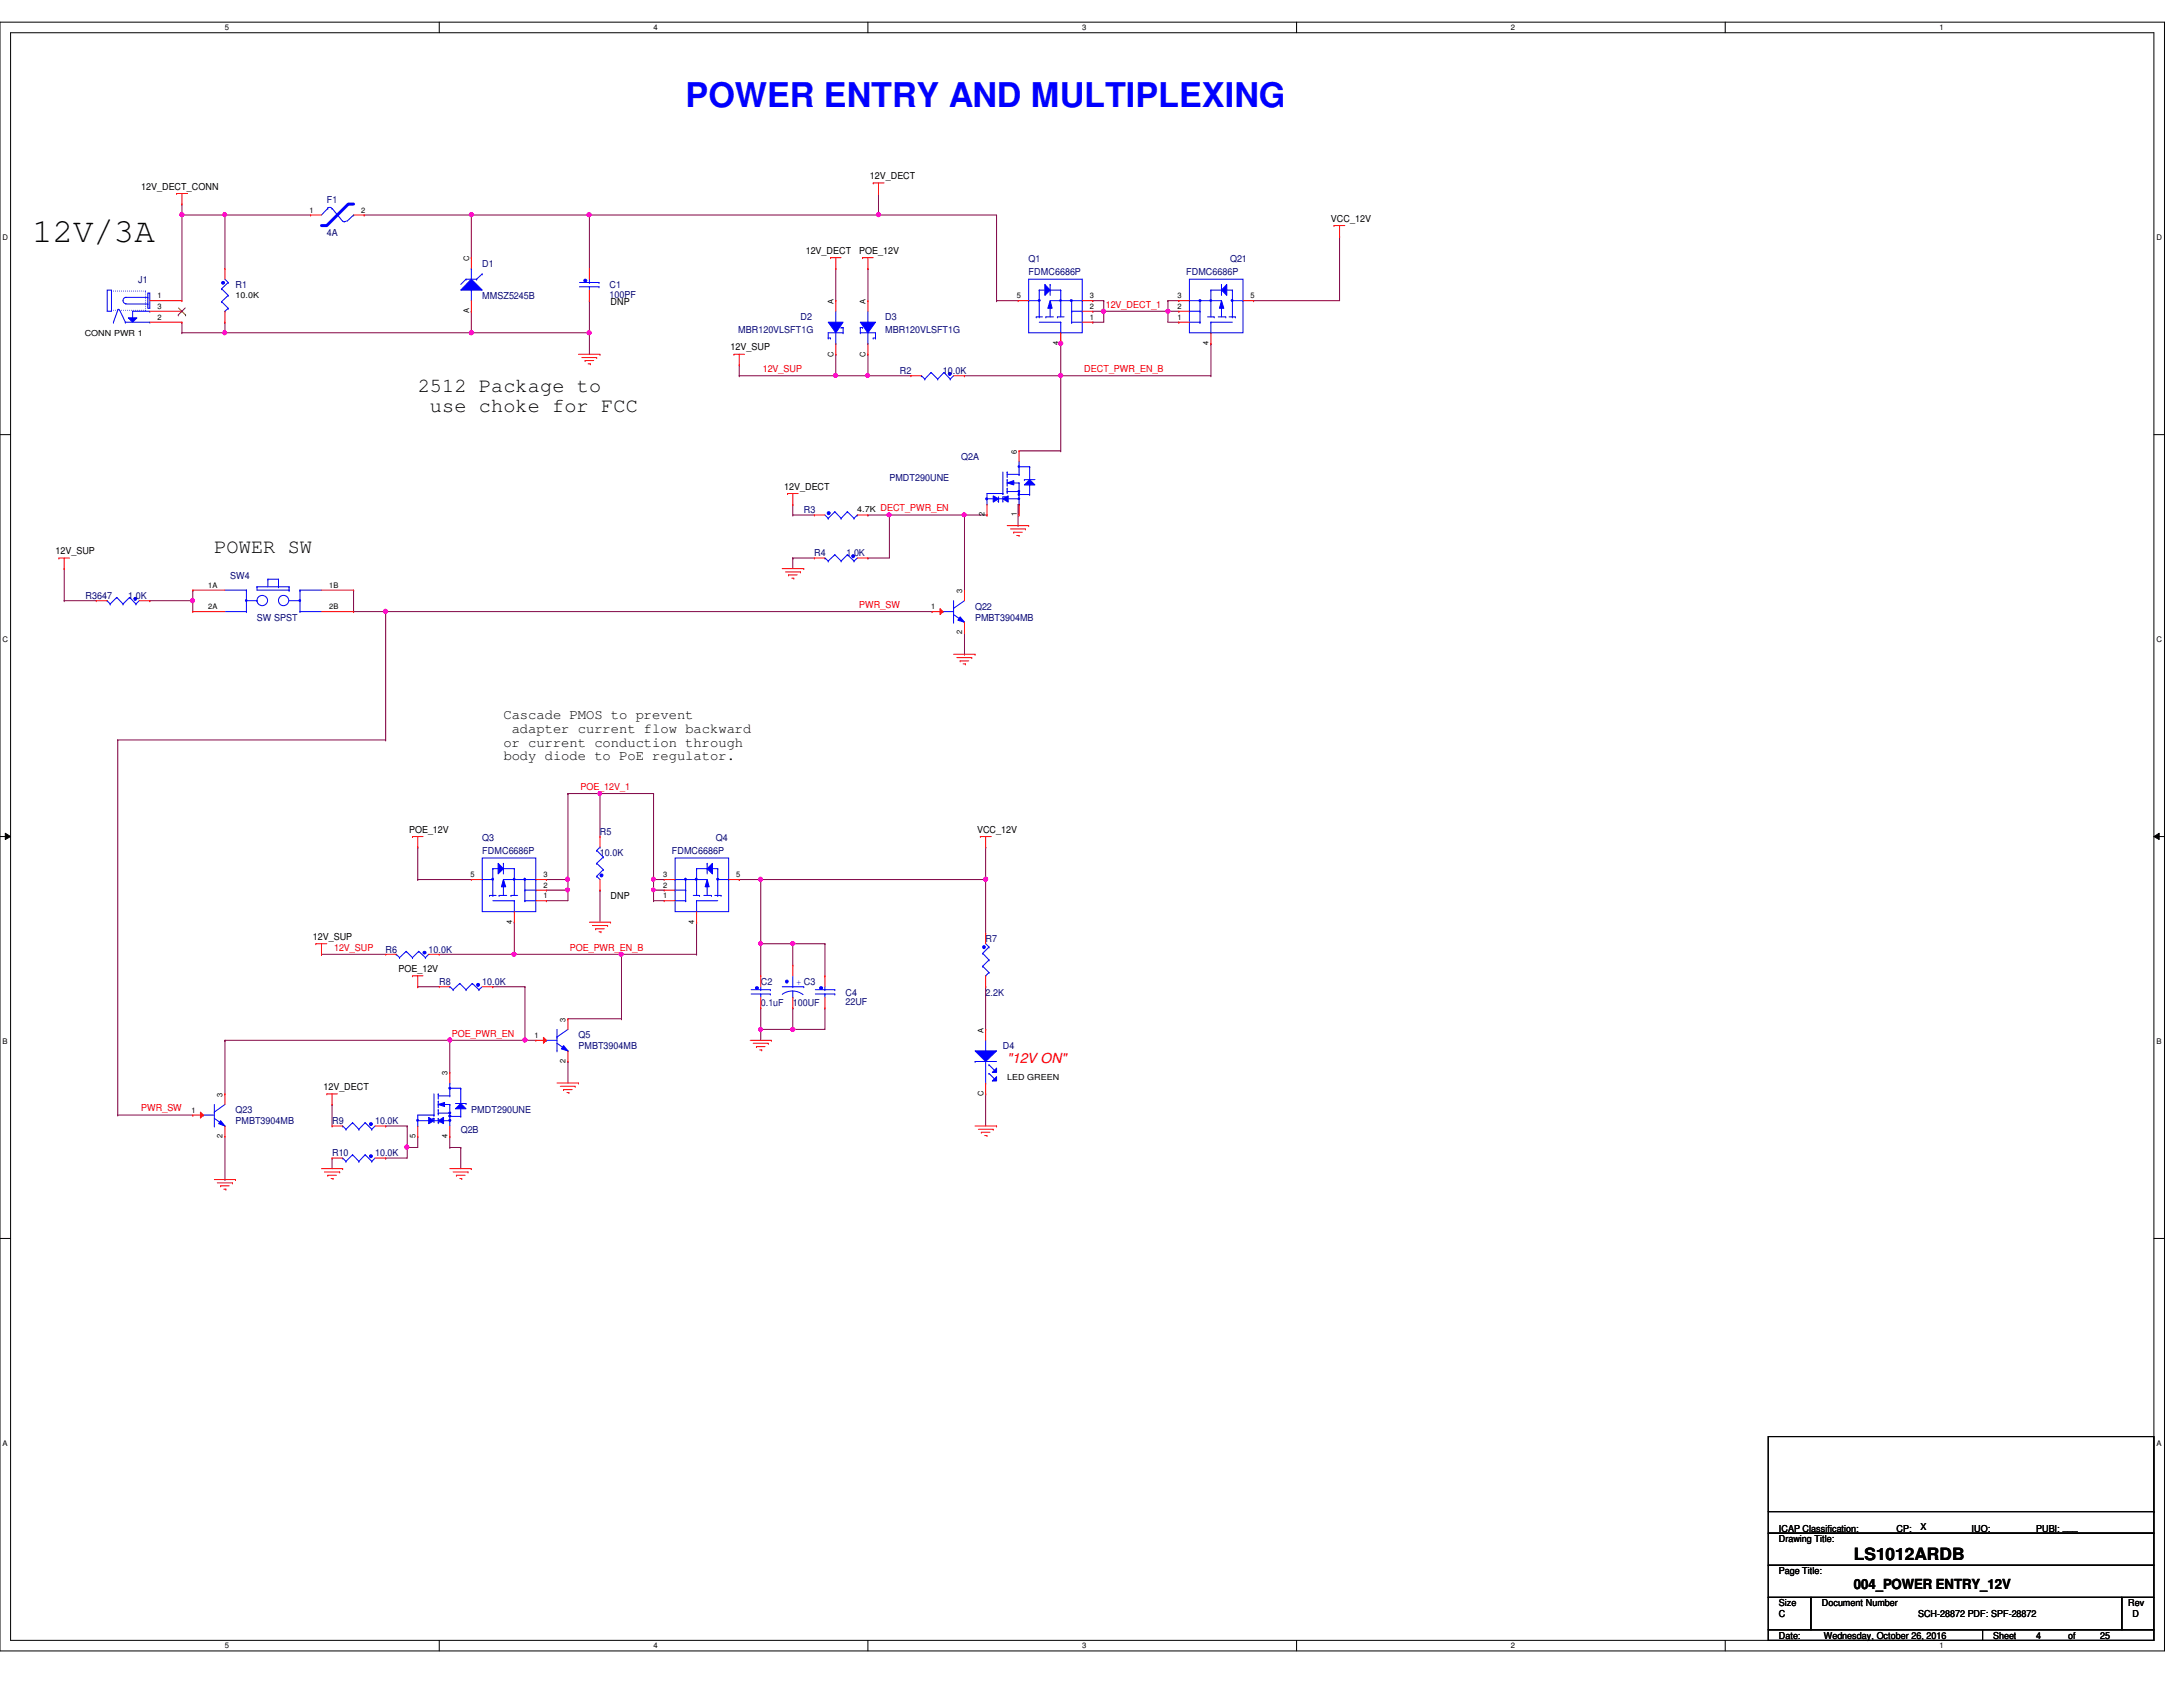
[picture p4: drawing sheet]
<svg xmlns="http://www.w3.org/2000/svg" width="279mm" height="216mm" viewBox="0 0 279 216" stroke-linecap="round" stroke-linejoin="round" font-family="sans-serif">
<defs><g id="words">
<text font-size="4.4" fill="#00f" x="87.8" y="13.7">POWER ENTRY AND MULTIPLEXING</text>
<text font-size="4.4" x="4.1" y="31">12V/3A</text>
<g font-size="2.6">
<text x="53.5" y="50.2">2512 Package to</text>
<text x="55" y="52.7">use choke for FCC</text>
<text x="27.4" y="70.7">POWER SW</text>
</g>
<text font-size="2.2" x="237.3" y="199.6">LS1012ARDB</text>
<g font-size="1.8">
<text x="64.4" y="92">Cascade PMOS to prevent</text>
<text x="64.4" y="95.5">or current conduction through</text>
<text x="65.5" y="93.8">adapter current flow backward</text>
<text x="64.4" y="97.3">body diode to PoE regulator.</text>
<text x="237.3" y="203.4">004_POWER ENTRY_12V</text>
</g>
<text font-size="1.8" fill="#f00" x="128.9" y="136.1">&quot;12V ON&quot;</text>
<g font-size="1.2">
<text x="111.3" y="22.9">12V_DECT</text>
<text x="18.1" y="24.3">12V_DECT_CONN</text>
<text x="170.3" y="28.4">VCC_12V</text>
<text x="103.1" y="32.5">12V_DECT</text>
<text x="110" y="32.5">POE_12V</text>
<text x="78.1" y="39.1">DNP</text>
<text x="93.5" y="44.8">12V_SUP</text>
<text x="100.4" y="62.7">12V_DECT</text>
<text x="7.1" y="70.9">12V_SUP</text>
<text x="52.4" y="106.6">POE_12V</text>
<text x="125.1" y="106.6">VCC_12V</text>
<text x="78.1" y="115.1">DNP</text>
<text x="40" y="120.3">12V_SUP</text>
<text x="51" y="124.4">POE_12V</text>
<text x="41.4" y="139.5">12V_DECT</text>
<text x="227.7" y="197.4">Drawing Title:</text>
<text x="227.7" y="196">ICAP Classification:</text>
<text x="242.7" y="196">CP:</text>
<text x="245.8" y="195.8">X</text>
<text x="252.3" y="196">IUO:</text>
<text x="256.2" y="196">___</text>
<text x="260.6" y="196">PUBI: ___</text>
<text x="227.7" y="201.5">Page Title:</text>
<text x="227.7" y="205.6">Size</text>
<text x="227.7" y="209.7">Date:</text>
<text x="227.7" y="207">C</text>
<text x="233.2" y="205.6">Document Number</text>
<text x="233.4" y="209.7">Wednesday, October 26, 2016</text>
<text x="245.5" y="207">SCH-28872 PDF: SPF-28872</text>
<text x="255.1" y="209.7">Sheet</text>
<text x="260.6" y="209.7">4</text>
<text x="264.7" y="209.7">of</text>
<text x="268.8" y="209.7">25</text>
<text x="272.4" y="205.6">Rev</text>
<text x="272.9" y="207">D</text>
</g>
<g font-size="1.2" fill="#000080">
<text x="41.8" y="26">F1</text>
<text x="41.8" y="30.1">4A</text>
<text x="61.7" y="34.1">D1</text>
<text x="131.7" y="33.6">Q1</text>
<text x="131.7" y="35.2">FDMC6686P</text>
<text x="151.8" y="35.2">FDMC6686P</text>
<text x="157.4" y="33.6">Q21</text>
<text x="17.7" y="36.2">J1</text>
<text x="30.1" y="36.9">R1</text>
<text x="61.7" y="38.3">MMSZ5245B</text>
<text x="78" y="36.9">C1</text>
<text x="78" y="38.1">100PF</text>
<text x="102.4" y="41">D2</text>
<text x="113.3" y="41">D3</text>
<text x="94.5" y="42.6">MBR120VLSFT1G</text>
<text x="113.3" y="42.6">MBR120VLSFT1G</text>
<text x="115.2" y="47.8">R2</text>
<text x="120.7" y="47.8">10.0K</text>
<text x="123" y="58.8">Q2A</text>
<text x="102.9" y="65.7">R3</text>
<text x="113.8" y="61.6">PMDT290UNE</text>
<text x="104.2" y="71.2">R4</text>
<text x="108.3" y="71.2">1.0K</text>
<text x="11" y="76.7">R3647</text>
<text x="16.4" y="76.7">1.0K</text>
<text x="29.5" y="74">SW4</text>
<text x="32.9" y="79.4">SW SPST</text>
<text x="124.8" y="78">Q22</text>
<text x="124.8" y="79.4">PMBT3904MB</text>
<text x="61.7" y="107.7">Q3</text>
<text x="76.8" y="106.8">R5</text>
<text x="91.6" y="107.7">Q4</text>
<text x="61.7" y="109.3">FDMC6686P</text>
<text x="76.8" y="109.6">10.0K</text>
<text x="86" y="109.3">FDMC6686P</text>
<text x="49.4" y="121.9">R6</text>
<text x="54.9" y="121.9">10.0K</text>
<text x="126.2" y="120.6">R7</text>
<text x="56.2" y="126">R8</text>
<text x="61.7" y="126">10.0K</text>
<text x="97.4" y="126">C2</text>
<text x="97.4" y="128.8">0.1uF</text>
<text x="101.5" y="128.8">100UF</text>
<text x="108.2" y="127.4">C4</text>
<text x="108.2" y="128.7">22UF</text>
<text x="126.2" y="127.4">2.2K</text>
<text x="74" y="132.9">Q5</text>
<text x="74" y="134.3">PMBT3904MB</text>
<text x="128.4" y="134.3">D4</text>
<text x="30.1" y="142.5">Q23</text>
<text x="30.1" y="143.8">PMBT3904MB</text>
<text x="42.5" y="143.8">R9</text>
<text x="48" y="143.8">10.0K</text>
<text x="60.3" y="142.5">PMDT290UNE</text>
<text x="42.5" y="148">R10</text>
<text x="48" y="148">10.0K</text>
<text x="59" y="144.9">Q2B</text>
</g>
<g font-size="1.2" fill="#f00">
<text x="141.5" y="39.4">12V_DECT_1</text>
<text x="97.6" y="47.6">12V_SUP</text>
<text x="138.8" y="47.6">DECT_PWR_EN_B</text>
<text x="112.7" y="65.4">DECT_PWR_EN</text>
<text x="110" y="77.8">PWR_SW</text>
<text x="74.3" y="101.1">POE_12V_1</text>
<text x="42.8" y="121.7">12V_SUP</text>
<text x="72.9" y="121.7">POE_PWR_EN_B</text>
<text x="57.8" y="132.7">POE_PWR_EN</text>
<text x="18.1" y="142.2">PWR_SW</text>
</g>
<text font-size="1.2" fill="#00f" x="101.9" y="126">+ C3</text>
<g font-size="1.1">
<text x="30.1" y="38.1">10.0K</text>
<text x="10.8" y="43">CONN PWR 1</text>
<text x="109.7" y="65.5">4.7K</text>
<text x="128.9" y="138.2">LED GREEN</text>
</g>
<g font-size="1">
<text x="28.8" y="3.9">5</text>
<text x="83.7" y="3.9">4</text>
<text x="138.5" y="3.9">3</text>
<text x="193.4" y="3.9">2</text>
<text x="248.2" y="3.9">1</text>
<text x="39.6" y="27.2">1</text>
<text x="46.2" y="27.2">2</text>
<text x=".3" y="30.8">D</text>
<text x="60" y="33.4" transform="rotate(-90 60 33.4)">C</text>
<text x="276" y="30.8">D</text>
<text x="20.2" y="40.9">2</text>
<text x="20.2" y="39.5">3</text>
<text x="20.2" y="38.2">1</text>
<text x="60" y="40.1" transform="rotate(-90 60 40.1)">A</text>
<text x="106.7" y="38.9" transform="rotate(-90 106.7 38.9)">A</text>
<text x="110.8" y="38.9" transform="rotate(-90 110.8 38.9)">A</text>
<text x="130.1" y="38.2">5</text>
<text x="139.5" y="38.2">3</text>
<text x="139.5" y="39.5">2</text>
<text x="139.5" y="40.9">1</text>
<text x="150.7" y="38.2">3</text>
<text x="150.7" y="39.5">2</text>
<text x="150.7" y="40.9">1</text>
<text x="160.1" y="38.2">5</text>
<text x="106.7" y="45.6" transform="rotate(-90 106.7 45.6)">C</text>
<text x="110.8" y="45.6" transform="rotate(-90 110.8 45.6)">C</text>
<text x="135.5" y="44.1" transform="rotate(-90 135.5 44.1)">4</text>
<text x="154.7" y="44.1" transform="rotate(-90 154.7 44.1)">4</text>
<text x="130.1" y="58.1" transform="rotate(-90 130.1 58.1)">6</text>
<text x="126" y="66.1" transform="rotate(-90 126 66.1)">2</text>
<text x="130.1" y="66.1" transform="rotate(-90 130.1 66.1)">1</text>
<text x="26.6" y="75.2">1A</text>
<text x="26.6" y="78">2A</text>
<text x="42.1" y="75.2">1B</text>
<text x="42.1" y="78">2B</text>
<text x="119.2" y="78">1</text>
<text x="123.1" y="75.9" transform="rotate(-90 123.1 75.9)">3</text>
<text x=".3" y="82.2">C</text>
<text x="123.1" y="81.2" transform="rotate(-90 123.1 81.2)">2</text>
<text x="276" y="82.2">C</text>
<text x="60.2" y="112.3">5</text>
<text x="69.6" y="112.3">3</text>
<text x="69.6" y="113.6">2</text>
<text x="84.9" y="112.3">3</text>
<text x="84.9" y="113.6">2</text>
<text x="94.2" y="112.3">5</text>
<text x="65.5" y="118.2" transform="rotate(-90 65.5 118.2)">4</text>
<text x="69.6" y="115">1</text>
<text x="84.9" y="115">1</text>
<text x="88.9" y="118.2" transform="rotate(-90 88.9 118.2)">4</text>
<text x="72.4" y="130.8" transform="rotate(-90 72.4 130.8)">3</text>
<text x=".3" y="133.6">B</text>
<text x="57.3" y="137.6" transform="rotate(-90 57.3 137.6)">3</text>
<text x="68.4" y="132.8">1</text>
<text x="72.4" y="136" transform="rotate(-90 72.4 136)">2</text>
<text x="125.9" y="132.2" transform="rotate(-90 125.9 132.2)">A</text>
<text x="276" y="133.6">B</text>
<text x="24.5" y="142.4">1</text>
<text x="28.5" y="140.4" transform="rotate(-90 28.5 140.4)">3</text>
<text x="125.9" y="140.3" transform="rotate(-90 125.9 140.3)">C</text>
<text x="28.5" y="145.6" transform="rotate(-90 28.5 145.6)">2</text>
<text x="53.2" y="145.6" transform="rotate(-90 53.2 145.6)">5</text>
<text x="57.3" y="145.6" transform="rotate(-90 57.3 145.6)">4</text>
<text x=".3" y="185.1">A</text>
<text x="276" y="185.1">A</text>
<text x="28.8" y="210.9">5</text>
<text x="83.7" y="210.9">4</text>
<text x="138.5" y="210.9">3</text>
<text x="193.4" y="210.9">2</text>
<text x="248.2" y="210.9">1</text>
</g>
</g></defs>
<path d="M0 2.8h277v208.5h-277zM1.4 4.2h274.3v205.7h-274.3z" fill="none" stroke="#000" stroke-width=".13"/>
<g fill="#fff">
<path d="M28.8 3h.5v1.1h-.5z"/>
<path d="M28.8 210.1h.5v1.1h-.5z"/>
</g>
<path d="M56.2 2.8v1.4M56.2 209.9v1.4" fill="none" stroke="#000" stroke-width=".13"/>
<g fill="#fff">
<path d="M83.7 3h.5v1.1h-.5z"/>
<path d="M83.7 210.1h.5v1.1h-.5z"/>
</g>
<path d="M111.1 2.8v1.4M111.1 209.9v1.4" fill="none" stroke="#000" stroke-width=".13"/>
<g fill="#fff">
<path d="M138.5 3h.6v1.1h-.6z"/>
<path d="M138.5 210.1h.6v1.1h-.6z"/>
</g>
<path d="M165.9 2.8v1.4M165.9 209.9v1.4" fill="none" stroke="#000" stroke-width=".13"/>
<g fill="#fff">
<path d="M193.4 3h.5v1.1h-.5z"/>
<path d="M193.4 210.1h.5v1.1h-.5z"/>
</g>
<path d="M220.8 2.8v1.4M220.8 209.9v1.4" fill="none" stroke="#000" stroke-width=".13"/>
<g fill="#fff">
<path d="M248.2 3h.6v1.1h-.6z"/>
<path d="M248.2 210.1h.6v1.1h-.6z"/>
<path d="M.3 29.9h.8v1.1h-.8z"/>
<path d="M276 29.9h.7v1.1h-.7z"/>
<path d="M.3 81.3h.8v1.1h-.8z"/>
<path d="M276 81.3h.7v1.1h-.7z"/>
</g>
<path d="M0 55.6h1.4M275.7 55.6h1.3" fill="none" stroke="#000" stroke-width=".13"/>
<g fill="#fff">
<path d="M.3 132.8h.7v1.1h-.7z"/>
<path d="M276 132.8h.6v1.1h-.6z"/>
</g>
<path d="M0 107.1h1.4M.7 106.6l.7 .5-.7 .3zM275.7 107.1l.7-.5v.8zM275.7 107.1h1.3" fill="none" stroke="#000" stroke-width=".13"/>
<path d="M.7 106.6l.7 .5-.7 .3zM275.7 107.1l.7-.5v.8z" fill="#000"/>
<g fill="#fff">
<path d="M.3 184.2h.7v1.1h-.7z"/>
<path d="M276 184.2h.6v1.1h-.6z"/>
</g>
<path d="M0 158.5h1.4M275.7 158.5h1.3" fill="none" stroke="#000" stroke-width=".13"/>
<path d="M135.8 44h.1M135.8 42.6v1.4" fill="none" stroke="#800040" stroke-width=".13"/>
<circle cx="135.8" cy="43.9" r=".26" fill="#f0f"/>
<circle cx="135.8" cy="43.9" r=".26" fill="none" stroke="#f0f" stroke-width=".13"/>
<path d="M127.6 38.5h.1M127.6 27.5v11M127.6 38.5h2.7M72.7 101.6h.1M72.7 101.6v11" fill="none" stroke="#800040" stroke-width=".13"/>
<circle cx="72.6" cy="112.5" r=".26" fill="#f0f"/>
<circle cx="72.6" cy="112.5" r=".26" fill="none" stroke="#f0f" stroke-width=".13"/>
<path d="M72.7 101.6h.1M72.7 101.6h4.1M76.8 101.6h.1M76.8 101.6v5.5" fill="none" stroke="#800040" stroke-width=".13"/>
<path d="M76.6 101.4l.2-.1 .2 .1-.1 .3-.1 .1-.2-.1z" fill-rule="evenodd" fill="#f0f"/>
<path d="M76.6 101.4l.2-.1 .2 .1-.1 .3-.1 .1-.2-.1z" fill="none" stroke="#f0f" stroke-width=".13"/>
<path d="M76.8 101.6h.1M76.8 101.6h6.9M83.7 101.6h.1M83.7 101.6v11" fill="none" stroke="#800040" stroke-width=".13"/>
<path d="M83.5 112.3h.1l.2 .1v.3l-.2 .1-.1-.1z" fill-rule="evenodd" fill="#f0f"/>
<path d="M83.5 112.3h.1l.2 .1v.3l-.2 .1-.1-.1z" fill="none" stroke="#f0f" stroke-width=".13"/>
<path d="M23.3 41.2h.1M23.3 41.2v1.4M97.4 112.6h.1M97.4 112.6v12.3M97.4 120.8h.1M97.4 120.8h4.1M105.6 120.8h.1M105.6 120.8v4.1" fill="none" stroke="#800040" stroke-width=".13"/>
<path d="M97.2 120.6h.3l.1 .1-.1 .2-.2 .1-.1-.1z" fill-rule="evenodd" fill="#f0f"/>
<path d="M97.2 120.6h.3l.1 .1-.1 .2-.2 .1-.1-.1z" fill="none" stroke="#f0f" stroke-width=".13"/>
<path d="M101.5 120.8h.1M101.5 120.8v2.7M101.5 120.8h4.1" fill="none" stroke="#800040" stroke-width=".13"/>
<circle cx="101.5" cy="120.7" r=".25" fill="#f0f"/>
<circle cx="101.5" cy="120.7" r=".25" fill="none" stroke="#f0f" stroke-width=".13"/>
<path d="M97.4 129h.1M97.4 131.7h.1M97.4 129v2.7M97.4 131.7h4.1" fill="none" stroke="#800040" stroke-width=".13"/>
<path d="M97.2 131.6l.1-.1 .2 .1v.3l-.2 .1-.1-.1z" fill-rule="evenodd" fill="#f0f"/>
<path d="M97.2 131.6l.1-.1 .2 .1v.3l-.2 .1-.1-.1z" fill="none" stroke="#f0f" stroke-width=".13"/>
<path d="M101.5 129h.1M101.5 131.7h.1M101.5 129v2.7M105.6 129h.1M105.6 129v2.7h-4.1" fill="none" stroke="#800040" stroke-width=".13"/>
<circle cx="101.5" cy="131.7" r=".26" fill="#f0f"/>
<circle cx="101.5" cy="131.7" r=".26" fill="none" stroke="#f0f" stroke-width=".13"/>
<g fill="none" stroke="#800040" stroke-width=".13">
<path d="M60.3 27.5h.1M60.3 27.5v5.5M75.4 27.5h.1M75.4 27.5v6.9M107 34.4h.1M107 34.4v4.1M111.1 34.4h.1M111.1 34.4v4.1M94.6 48.1h16.5M107 45.3h.1M107 48.1h.1M107 45.3v2.8"/>
<path d="M76.8 113.9h.1M76.8 113.9v4.1M97.4 131.7h.1M97.4 131.7v1.4M126.2 126.3h.1M126.2 140h.1M126.2 126.3v5.4M126.2 140v4.1"/>
</g>
<circle cx="106.9" cy="48" r=".26" fill="#f0f"/>
<circle cx="106.9" cy="48" r=".26" fill="none" stroke="#f0f" stroke-width=".13"/>
<path d="M28.8 27.5h.1M28.8 27.5h11M46.6 27.5h.1M46.6 27.5h28.8M60.3 27.5h.1" fill="none" stroke="#800040" stroke-width=".13"/>
<circle cx="75.4" cy="27.5" r=".26" fill="#f0f"/>
<circle cx="75.4" cy="27.5" r=".26" fill="none" stroke="#f0f" stroke-width=".13"/>
<circle cx="60.3" cy="27.5" r=".26" fill="#f0f"/>
<circle cx="60.3" cy="27.5" r=".26" fill="none" stroke="#f0f" stroke-width=".13"/>
<path d="M28.8 42.6h.1M28.8 42.6h31.5M75.4 42.6h.1M75.4 42.6v2.7" fill="none" stroke="#800040" stroke-width=".13"/>
<path d="M28.6 42.4l.1-.1 .3 .1-.1 .4h-.2h-.1z" fill-rule="evenodd" fill="#f0f"/>
<path d="M28.6 42.4l.1-.1 .3 .1-.1 .4h-.2h-.1z" fill="none" stroke="#f0f" stroke-width=".13"/>
<path d="M60.3 42.6h.1M60.3 42.6h15.1" fill="none" stroke="#800040" stroke-width=".13"/>
<circle cx="75.4" cy="42.6" r=".26" fill="#f0f"/>
<circle cx="75.4" cy="42.6" r=".26" fill="none" stroke="#f0f" stroke-width=".13"/>
<circle cx="60.3" cy="42.6" r=".26" fill="#f0f"/>
<circle cx="60.3" cy="42.6" r=".26" fill="none" stroke="#f0f" stroke-width=".13"/>
<g fill="none" stroke="#800040" stroke-width=".13">
<path d="M23.3 26.1h.1M23.3 27.5h.1M23.3 26.1v1.4M23.3 27.5h5.5M60.3 39.8h.1M60.3 39.8v2.8M75.4 38.5h.1M75.4 38.5v4.1M23.3 42.6h.1M28.8 41.2h.1M28.8 41.2v1.4h-5.5M65.8 118h.1"/>
<path d="M65.8 118v4.1h13.7M79.5 122.1h.1"/>
</g>
<circle cx="65.8" cy="122.1" r=".26" fill="#f0f"/>
<circle cx="65.8" cy="122.1" r=".26" fill="none" stroke="#f0f" stroke-width=".13"/>
<circle cx="79.5" cy="122.1" r=".26" fill="#f0f"/>
<circle cx="79.5" cy="122.1" r=".26" fill="none" stroke="#f0f" stroke-width=".13"/>
<g fill="none" stroke="#800040" stroke-width=".13">
<path d="M112.4 27.5h.1M112.4 24.8h.1M112.4 27.5h15.2M112.4 24.8v2.7M111.1 48.1h.1M111.1 48.1h5.5M123.4 48.1h.1M123.4 48.1h12.4M135.8 48.1h.1M135.8 48.1v9.6M111.1 65.9h.1M111.1 65.9h2.7"/>
<path d="M53.5 108.4h.1M53.5 108.4v4.2M53.5 126.3h.1M53.5 126.3h2.7M57.6 133.1h.1M67.2 126.3h.1M67.2 126.3v6.8h-9.6M72.7 135.8h.1M72.7 135.8v2.8M42.5 148.2h.1M42.5 141.4h.1M42.5 141.4v2.7"/>
<path d="M42.5 148.2v1.4M49.4 148.2h.1M49.4 148.2h2.7M52.1 144.1h.1M52.1 144.1v2.8"/>
</g>
<path d="M110.9 47.9l.1-.1 .3 .1-.1 .3-.2 .1-.1-.1z" fill-rule="evenodd" fill="#f0f"/>
<path d="M110.9 47.9l.1-.1 .3 .1-.1 .3-.2 .1-.1-.1z" fill="none" stroke="#f0f" stroke-width=".13"/>
<path d="M113.8 65.9h.1M113.8 65.9v5.5M41.1 122.1h.1M41.1 122.1h8.3M56.2 122.1h9.6M65.8 122.1h.1" fill="none" stroke="#800040" stroke-width=".13"/>
<circle cx="113.8" cy="65.9" r=".25" fill="#f0f"/>
<circle cx="113.8" cy="65.9" r=".25" fill="none" stroke="#f0f" stroke-width=".13"/>
<path d="M75.4 27.5h.1M75.4 27.5h37M113.8 65.9h.1M113.8 65.9h9.6" fill="none" stroke="#800040" stroke-width=".13"/>
<circle cx="112.4" cy="27.5" r=".26" fill="#f0f"/>
<circle cx="112.4" cy="27.5" r=".26" fill="none" stroke="#f0f" stroke-width=".13"/>
<g fill="none" stroke="#800040" stroke-width=".13">
<path d="M171.4 30.3h.1M171.4 30.3v8.2M111.1 45.3h.1M111.1 45.3v2.8M130.4 57.7h5.4M135.8 57.7h.1M101.5 71.4h.1M101.5 65.9h.1M101.5 64.6h.1M101.5 71.4h2.7M101.5 64.6v1.3M101.5 71.4v1.4"/>
<path d="M101.5 65.9h2.7M111.1 71.4h.1M111.1 71.4h2.7M123.4 65.9h2.9M126.3 65.9h.1M130.3 67.3h.1M130.4 64.6h.1M130.4 64.6h-.1v2.7M126.2 108.4h.1M126.2 108.4v4.2M57.6 133.1h.1M57.6 133.1v4.1"/>
<path d="M49.4 144.1h.1M49.4 144.1h2.7M52.1 146.9h.1M52.1 146.9v1.3M57.6 145.5h.1M57.6 145.5v1.4"/>
</g>
<circle cx="57.6" cy="133.1" r=".26" fill="#f0f"/>
<circle cx="57.6" cy="133.1" r=".26" fill="none" stroke="#f0f" stroke-width=".13"/>
<path d="M83.7 113.9h.1M83.7 112.6h.1M83.7 112.6v2.7M83.7 113.9h1.3M126.2 112.6h.1M126.2 112.6v6.8" fill="none" stroke="#800040" stroke-width=".13"/>
<path d="M83.5 113.7h.3l.1 .2-.1 .2h-.2h-.1z" fill-rule="evenodd" fill="#f0f"/>
<path d="M83.5 113.7h.3l.1 .2-.1 .2h-.2h-.1z" fill="none" stroke="#f0f" stroke-width=".13"/>
<path d="M83.7 112.6h.1M83.7 115.3h.1M83.7 112.6h1.3M83.7 115.3h1.3M94.6 112.6h.1M94.6 112.6h31.6M97.4 112.6h.1" fill="none" stroke="#800040" stroke-width=".13"/>
<circle cx="126.2" cy="112.5" r=".26" fill="#f0f"/>
<circle cx="126.2" cy="112.5" r=".26" fill="none" stroke="#f0f" stroke-width=".13"/>
<path d="M97.2 112.3h.1l.2 .1v.3l-.2 .1-.1-.1z" fill-rule="evenodd" fill="#f0f"/>
<path d="M97.2 112.3h.1l.2 .1v.3l-.2 .1-.1-.1z" fill="none" stroke="#f0f" stroke-width=".13"/>
<path d="M53.5 112.6h.1M53.5 112.6h6.8M69.9 112.6h.1M69.9 113.9h.1M69.9 112.6h2.8M69.9 113.9h2.8M72.7 113.9h.1M72.7 112.6h.1M72.7 112.6v2.7M89.2 118h.1M89.2 118v4.1" fill="none" stroke="#800040" stroke-width=".13"/>
<circle cx="72.6" cy="113.9" r=".25" fill="#f0f"/>
<circle cx="72.6" cy="113.9" r=".25" fill="none" stroke="#f0f" stroke-width=".13"/>
<path d="M135.8 48.1h.1M135.8 44v4.1M135.8 48.1h19.2M155 48.1h.1M45.3 75.5h.1M45.3 75.5v2.8M69.9 115.3h.1M69.9 115.3h2.8" fill="none" stroke="#800040" stroke-width=".13"/>
<circle cx="135.8" cy="48" r=".26" fill="#f0f"/>
<circle cx="135.8" cy="48" r=".26" fill="none" stroke="#f0f" stroke-width=".13"/>
<path d="M160.4 38.5h.1M160.4 38.5h11M155 44h.1M155 44v4.1M52.1 146.9h.1M52.1 146.9h1.4" fill="none" stroke="#800040" stroke-width=".13"/>
<circle cx="52.1" cy="146.8" r=".26" fill="#f0f"/>
<circle cx="52.1" cy="146.8" r=".26" fill="none" stroke="#f0f" stroke-width=".13"/>
<path d="M94.6 48.1h.1M94.6 46.7v1.4M19.2 76.9h.1M19.2 76.9h5.5M24.7 75.5h.1M24.7 76.9h.1M24.7 75.5v2.8M53.5 145.5h.1M53.5 145.5v1.4" fill="none" stroke="#800040" stroke-width=".13"/>
<circle cx="24.6" cy="76.9" r=".26" fill="#f0f"/>
<circle cx="24.6" cy="76.9" r=".26" fill="none" stroke="#f0f" stroke-width=".13"/>
<path d="M8.2 72.8h.1M8.2 76.9h.1M8.2 72.8v4.1M8.2 76.9h4.1M67.2 133.1h.1M67.2 133.1h1.4M57.6 146.9h.1M57.6 146.9h1.4M59 146.9h.1M59 146.9v2.7" fill="none" stroke="#800040" stroke-width=".13"/>
<circle cx="67.2" cy="133.1" r=".26" fill="#f0f"/>
<circle cx="67.2" cy="133.1" r=".26" fill="none" stroke="#f0f" stroke-width=".13"/>
<g fill="none" stroke="#800040" stroke-width=".13">
<path d="M123.4 65.9h.1M123.4 65.9v9.6M123.4 83.7h.1M123.4 81v2.7M28.8 133.1h.1M28.8 133.1v6.9M28.8 133.1h28.8M63.1 126.3h.1M63.1 126.3h4.1M15.1 142.7h9.6M24.7 142.7h.1M28.8 151h.1"/>
<path d="M28.8 145.5v5.5"/>
</g>
<circle cx="123.4" cy="65.9" r=".25" fill="#f0f"/>
<circle cx="123.4" cy="65.9" r=".25" fill="none" stroke="#f0f" stroke-width=".13"/>
<g fill="none" stroke="#800040" stroke-width=".13">
<path d="M141.3 38.5h.1M141.3 39.8h.1M141.3 38.5v2.7M45.3 78.3h4.1M49.4 78.3h.1M130.4 64.6h.1M130.4 64.6v1.3M72.7 130.4h6.8M79.5 130.4h.1M79.5 122.1h.1M79.5 122.1v8.3M79.5 122.1h9.7"/>
<path d="M89.2 122.1h.1"/>
</g>
<circle cx="141.2" cy="39.8" r=".26" fill="#f0f"/>
<circle cx="141.2" cy="39.8" r=".26" fill="none" stroke="#f0f" stroke-width=".13"/>
<g fill="none" stroke="#800040" stroke-width=".13">
<path d="M139.9 38.5h.1M139.9 39.8h.1M139.9 38.5h1.4M139.9 39.8h1.4M149.5 38.5h.1M149.5 39.8h.1M149.5 38.5h1.4M149.5 39.8h1.4M149.5 38.5v2.7M150.9 38.5h.1M150.9 39.8h.1M139.9 41.2h.1"/>
<path d="M139.9 41.2h1.4"/>
</g>
<circle cx="149.5" cy="39.8" r=".26" fill="#f0f"/>
<circle cx="149.5" cy="39.8" r=".26" fill="none" stroke="#f0f" stroke-width=".13"/>
<path d="M141.3 39.8h8.2M149.5 39.8h.1M149.5 41.2h1.4M150.9 41.2h.1M119.3 78.3h.1M119.3 78.3h-69.9v16.4M49.4 94.7h.1" fill="none" stroke="#800040" stroke-width=".13"/>
<path d="M49.2 78h.1l.2 .1v.3l-.2 .1-.1-.1z" fill-rule="evenodd" fill="#f0f"/>
<path d="M49.2 78h.1l.2 .1v.3l-.2 .1-.1-.1z" fill="none" stroke="#f0f" stroke-width=".13"/>
<path d="M28.8 27.5h.1M28.8 27.5v6.9M15.1 94.7h.1M15.1 94.7h34.3M15.1 94.7v48M15.1 142.7h.1" fill="none" stroke="#800040" stroke-width=".13"/>
<path d="M28.6 27.3l.1-.1 .3 .1-.1 .3-.2 .1-.1-.1z" fill-rule="evenodd" fill="#f0f"/>
<path d="M28.6 27.3l.1-.1 .3 .1-.1 .3-.2 .1-.1-.1z" fill="none" stroke="#f0f" stroke-width=".13"/>
<path d="M23.3 27.5h.1M23.3 27.5v11" fill="none" stroke="#800040" stroke-width=".13"/>
<circle cx="23.3" cy="27.5" r=".26" fill="#f0f"/>
<circle cx="23.3" cy="27.5" r=".26" fill="none" stroke="#f0f" stroke-width=".13"/>
<g fill="none" stroke="#f00" stroke-width=".13">
<path d="M22.6 24.8h.1M22.6 24.8h1.4M23.3 26.1h.1M23.3 24.8v1.3M106.3 33h.1M106.3 33h1.4M107 34.4h.1M107 33v1.4M110.4 33h.1M110.4 33h1.4M111.1 34.4h.1M111.1 33v1.4"/>
<path d="M111.8 23.4h.1M111.8 23.4h1.4M112.4 24.8h.1M112.4 23.4v1.4M170.7 28.9h.1M170.7 28.9h1.4M171.4 30.3h.1M171.4 28.9v1.4M74 45.3h2.8M74.5 45.8h1.9M74.9 46.1h.1M74.9 46.1h1.1"/>
<path d="M75.3 46.6h.3M75.6 46.6h.1M76.4 45.8h.1M76.8 45.3h.1M93.9 45.3h.1M93.9 45.3h1.4M94.6 46.7h.1M94.6 45.3v1.4M7.5 71.4h.1M7.5 71.4h1.4M8.2 72.8h.1M8.2 71.4v1.4"/>
<path d="M100.1 72.8h2.8M100.5 73.2h1.9M100.8 63.2h.1M100.8 63.2h1.4M100.9 73.6h.1M100.9 73.6h1.1M101.3 74h.3M101.5 64.6h.1M101.5 63.2v1.4M101.6 74h.1M102.4 73.2h.1M102.9 72.8h.1"/>
<path d="M128.9 67.3h2.8M129.3 67.7h1.9M129.8 68.1h.1M129.8 68.1h1.1M130.1 68.5h.3M130.4 68.5h.1M131.2 67.7h.1M131.7 67.3h.1M122 83.7h2.8M122.5 84.2h1.9M122.9 84.6h.1M122.9 84.6h1.1"/>
<path d="M123.3 85h.3M123.6 85h.1M124.4 84.2h.1M124.8 83.7h.1M52.8 107.1h.1M52.8 107.1h1.3M53.5 108.4h.1M53.5 107.1v1.3M75.4 118h2.7M75.8 118.4h2M76.2 118.9h.1M76.2 118.9h1.1"/>
<path d="M76.7 119.3h.2M76.9 119.3h.1M77.8 118.4h.1M78.1 118h.1M125.5 107.1h.1M125.5 107.1h1.4M126.2 108.4h.1M126.2 107.1v1.3M40.4 120.8h.1M40.4 120.8h1.4M41.1 122.1h.1M41.1 120.8v1.3"/>
<path d="M41.8 140h.1M41.8 140h1.4M42.5 140v1.4M52.8 124.9h.1M52.8 124.9h1.3M53.5 126.3h.1M53.5 124.9v1.4M71.3 138.6h2.7M71.7 139h1.9M72.1 139.4h.1M72.1 139.4h1.1M72.6 139.8h.2"/>
<path d="M72.8 139.8h.1M73.6 139h.1M74 138.6h.1M96 133.1h2.7M96.4 133.5h1.9M96.8 133.9h.1M96.8 133.9h1.1M97.2 134.4h.3M97.5 134.4h.1M98.3 133.5h.1M98.7 133.1h.1M27.4 151h2.7"/>
<path d="M27.8 151.4h2M28.2 151.8h.1M28.2 151.8h1.1M28.7 152.2h.2M28.9 152.2h.1M29.8 151.4h.1M30.1 151h.1M41.1 149.6h2.8M41.5 150h2M42 150.4h.1M42 150.4h1.1M42.4 150.8h.2"/>
<path d="M42.5 141.4h.1M42.6 150.8h.1M43.5 150h.1M43.9 149.6h.1M57.6 149.6h2.7M58 150h1.9M58.4 150.4h.1M58.4 150.4h1.1M58.8 150.8h.3M59.1 150.8h.1M59.9 150h.1M60.3 149.6h.1"/>
<path d="M124.8 144.1h2.8M125.2 144.5h1.9M125.6 144.9h.1M125.6 144.9h1.1M126 145.3h.3M126.3 145.3h.1M127.1 144.5h.1M127.6 144.1h.1"/>
</g>
<path d="M226.3 196.2h49.4v4.1h-49.4zM226.3 183.9h49.4v12.3h-49.4zM226.3 193.5h49.4M275.7 193.5h.1M226.3 200.3h49.4v4.1h-49.4zM226.3 204.4h5.5v4.2h-5.5zM226.3 208.6h27.4v1.3h-27.4zM231.8 204.4h39.8v4.2h-39.8zM253.7 208.6h22v1.3h-22zM271.6 204.4h4.1v4.2h-4.1z" fill="none" stroke="#000" stroke-width=".13"/>
<path d="M50.7 122.1h.1M50.7 122.1l.4 .5M51.1 122.6h.1M52 121.8h.1M52 121.8l.8 .8M52 121.8l-.9 .8M52.8 122.6h.1M53.6 121.8h.1M53.6 121.8l.8 .8M53.6 121.8l-.8 .8M54.4 122.6h.1M54.9 122.1l-.5 .5" fill="none" stroke="#00f" stroke-width=".13"/>
<path d="M54.2 121.8h.3v.2h-.3z" fill-rule="evenodd" fill="#00f"/>
<g fill="none" stroke="#00f" stroke-width=".13">
<path d="M41.9 26.6l.3-.1 .3 .2M42 26.7h.1M42 26.7l-.9 .8M42.5 26.7h.1M42.5 26.7l1.4 1.6M43.9 28.3l.2 .1 .2-.1M45.3 27.5h.1M45.3 27.5l-.9 .8M153.6 38.5h.1M153.6 38.5h2.7M155 37.1h.1M155 37.1h1.3"/>
<path d="M155 37.1v3.5M156.3 39.3h.1M156.3 37.1h.1M156.3 39.3v1.3M157 37.1h.7M157.7 37.1h.1M157.7 37.1v3.5M154.6 40.6h.8M155 42.6h.1M155 41.2h.1M155 41.2v1.4M155 41.2h2.7"/>
<path d="M155.4 40.6h.1M155.9 40.6h1M156.9 40.6h.1M157.3 40.6h.8M157.7 40.6h.1M158.1 40.6h.1M54.2 121.8h.3v.2h-.3z"/>
</g>
<path d="M39.8 27.5h.1M39.8 27.5h1.3M45.3 27.5h1.3M46.6 27.5h.1M49.4 122.1h.1M49.4 122.1h1.3M54.9 122.1h1.3M56.2 122.1h.1" fill="none" stroke="#f00" stroke-width=".13"/>
<path d="M45.3 26.1h-.7l-2.8 2.8h-.7" fill="none" stroke="#00f" stroke-width=".38"/>
<path d="M156.3 38.5l.3 1h-.5z" fill="#00f"/>
<path d="M156.3 38.5l.3 1h-.5z" fill="none" stroke="#00f" stroke-width=".13"/>
<path d="M157 36.4v1.4l-.7-.7z" fill="#00f"/>
<path d="M156.3 36.4h.1M156.3 36.4v1.4M157 36.4v1.4l-.7-.7z" fill="none" stroke="#00f" stroke-width=".13"/>
<path d="M154.9 38.4h.1v.1h-.1z" fill-rule="evenodd" fill="#00f"/>
<path d="M152.2 38.5h.1M152.2 39.8h.1M152.2 38.5h1.6M152.2 39.8h1.4M153.6 39.8h.1M153.6 38.5v1.3M154.9 38.4h.1v.1h-.1z" fill="none" stroke="#00f" stroke-width=".13"/>
<path d="M153.5 38.4h.2l-.1 .2z" fill-rule="evenodd" fill="#00f"/>
<path d="M153.5 38.4h.2l-.1 .2z" fill="none" stroke="#00f" stroke-width=".13"/>
<path d="M157.6 38.4h.2l-.1 .2z" fill-rule="evenodd" fill="#00f"/>
<g fill="none" stroke="#00f" stroke-width=".13">
<path d="M152.2 35.7h6.9v6.9h-6.9zM153.6 39.8v1.4M157.6 38.4h.2l-.1 .2zM157.7 38.5h1.4M159.1 38.5h.1M152.2 41.2h1.4M153.6 41.2h.1M57.6 126.3h.1M57.6 126.3l.4 .4M58 126.7h.1M58.8 125.9h.1M58.8 125.9l.8 .8"/>
<path d="M58.8 125.9l-.8 .8M59.6 126.7h.1M60.5 125.9h.1M60.5 125.9l.8 .8M60.5 125.9l-.9 .8M61.3 126.7h.1M61.7 126.3l-.4 .4"/>
</g>
<path d="M150.9 38.5h.1M150.9 39.8h.1M150.9 38.5h1.3M150.9 39.8h1.3M159.1 38.5h1.3M160.4 38.5h.1M150.9 41.2h.1M150.9 41.2h1.3M155 44h.1M155 42.6v1.4" fill="none" stroke="#f00" stroke-width=".13"/>
<path d="M61.1 125.9h.2v.3h-.1h-.1z" fill-rule="evenodd" fill="#00f"/>
<path d="M74.2 36.7h2.5M74.2 36.2h2.5M75.4 36.7h.1M75.4 36.7v.4M76.7 36.7h.1M76.7 36.2h.1M61.1 125.9h.2v.3h-.1h-.1z" fill="none" stroke="#00f" stroke-width=".13"/>
<path d="M56.2 126.3h.1M56.2 126.3h1.4M61.7 126.3h1.4M63.1 126.3h.1" fill="none" stroke="#f00" stroke-width=".13"/>
<path d="M74.8 35.8h.2v.2l-.1 .1-.1-.1z" fill-rule="evenodd" fill="#00f"/>
<g fill="none" stroke="#00f" stroke-width=".13">
<path d="M74.8 35.8h.2v.2l-.1 .1-.1-.1zM75.4 36.2h.1M75.4 35.7v.5M76.4 112.1h.1M76.4 110.5h.1M76.4 108.8h.1M76.4 112.1l.4 .5M76.4 110.5l.8 .8M76.4 108.8l.8 .9M76.8 108.4h.1M76.8 108.4l-.4 .4M77.2 111.3h.1"/>
<path d="M77.2 109.7h.1M77.2 111.3l-.8 .8M77.2 109.7l-.8 .8"/>
</g>
<path d="M75.4 34.4h.1M75.4 38.5h.1M75.4 34.4v1.3M75.4 37.1v1.4" fill="none" stroke="#f00" stroke-width=".13"/>
<path d="M76.8 111.9h.3v.3h-.1h-.2z" fill-rule="evenodd" fill="#00f"/>
<g fill="none" stroke="#00f" stroke-width=".13">
<path d="M105.6 65.9l.4 .4M106 66.3h.1M106.8 65.5h.1M106.8 65.5l-.8 .8M106.8 65.5l.9 .8M107.7 66.3h.1M108.5 65.5h.1M108.5 65.5l-.8 .8M108.5 65.5l.8 .8M109.3 66.3h.1M109.7 65.9h.1M109.7 65.9l-.4 .4"/>
<path d="M76.8 111.9h.3v.3h-.1h-.2z"/>
</g>
<path d="M76.8 113.9h.1M76.8 107.1h.1M76.8 107.1v1.3M76.8 112.6v1.3" fill="none" stroke="#f00" stroke-width=".13"/>
<path d="M105.9 65.5h.3v.3l-.2 .1-.1-.1z" fill-rule="evenodd" fill="#00f"/>
<g fill="none" stroke="#00f" stroke-width=".13">
<path d="M130.4 59.1v1.6M105.9 65.5h.3v.3l-.2 .1-.1-.1zM126.3 63.2h2.1M128.4 63.2h.1M128.4 60.4v2.8M128.9 62.9h.1M128.9 60.4h.1M128.9 61.4h.1M128.9 62.5h.1M128.9 62.9h1.5M128.9 60.4v.7M128.9 61.4v.8"/>
<path d="M128.9 62.5v.7M128.9 60.7h1.5M128.9 61.8h1.5M130.4 60.7h.1M130.4 63.2h.1M130.4 62.9h.1M130.4 61.8h.1M130.4 61.8v2.8"/>
</g>
<path d="M104.2 65.9h.1M104.2 65.9h1.4M109.7 65.9h1.4M111.1 65.9h.1" fill="none" stroke="#f00" stroke-width=".13"/>
<path d="M131.8 61.4l.7 .7h-1.4z" fill="#00f"/>
<path d="M130.4 59.7h1.4M131.8 59.7h.1M131.8 59.7v1.7M126.3 64.6h.1M126.3 63.2v1.4M130.4 63.3h1.4M131.1 61.4h.1M131.1 61.4h1.4M131.8 61.4l.7 .7h-1.4zM131.8 62.1h.1M131.8 63.3h.1M131.8 62.1v1.2" fill="none" stroke="#00f" stroke-width=".13"/>
<path d="M128.9 61.8l.9-.3v.6z" fill="#00f"/>
<path d="M128.9 61.8l.9-.3v.6z" fill="none" stroke="#00f" stroke-width=".13"/>
<path d="M130.3 63.2l.2 .1-.1 .1z" fill-rule="evenodd" fill="#00f"/>
<path d="M130.3 63.2l.2 .1-.1 .1z" fill="none" stroke="#00f" stroke-width=".13"/>
<path d="M130.3 59.6h.2v.2h-.2z" fill-rule="evenodd" fill="#00f"/>
<path d="M130.3 59.6h.2v.2h-.2z" fill="none" stroke="#00f" stroke-width=".13"/>
<path d="M130.3 63.7l.2 .1-.1 .2z" fill-rule="evenodd" fill="#00f"/>
<path d="M126.3 63.8h.1M126.3 63.8h4.1M130.3 63.7l.2 .1-.1 .2z" fill="none" stroke="#00f" stroke-width=".13"/>
<path d="M130.3 62.8l.2 .1-.1 .1z" fill-rule="evenodd" fill="#00f"/>
<path d="M130.3 62.8l.2 .1-.1 .1z" fill="none" stroke="#00f" stroke-width=".13"/>
<path d="M126.2 63.7h.2v.2h-.2z" fill-rule="evenodd" fill="#00f"/>
<path d="M126.2 63.7h.2v.2h-.2z" fill="none" stroke="#00f" stroke-width=".13"/>
<path d="M128.4 63.8l.6-.3v.8z" fill="#00f"/>
<path d="M128.4 63.8l.6-.3v.8z" fill="none" stroke="#00f" stroke-width=".13"/>
<path d="M127.1 63.5l.7 .3-.7 .5z" fill="#00f"/>
<path d="M127.1 63.5l.7 .3-.7 .5zM127.7 64.1h.1M127.8 64.1h.1M127.8 63.6v.5M128.4 64.1h.1M128.7 63.6h.1M128.7 63.6h-.3v.5" fill="none" stroke="#00f" stroke-width=".13"/>
<path d="M130.4 57.7h.1M130.4 57.7v1.4M126.3 65.9h.1M126.3 64.6v1.3M130.4 65.9h.1M130.4 64.6v1.3" fill="none" stroke="#f00" stroke-width=".13"/>
<path d="M124.8 134.5h2.8l-1.4 1.3z" fill="#00f"/>
<path d="M124.8 134.5h2.8l-1.4 1.3z" fill="none" stroke="#00f" stroke-width=".13"/>
<path d="M127.6 136.7v.5h-.6z" fill="#00f"/>
<path d="M127.6 136.7v.5h-.6z" fill="none" stroke="#00f" stroke-width=".13"/>
<path d="M127 138.3l.6-.5v.5z" fill="#00f"/>
<g fill="none" stroke="#00f" stroke-width=".13">
<path d="M124.8 135.8h.1M124.8 135.8h2.8M126.2 134.5h.1M126.2 138.6h.1M126.2 133.1v1.4M126.2 135.8v2.8M126.6 136.3h.1M126.6 137.4h.1M126.6 136.3l.7 .6M126.6 137.4l.7 .6M127 138.3l.6-.5v.5zM43.9 144.1h.1"/>
<path d="M43.9 144.1l.4 .4M44.3 144.5h.1M45.1 143.7h.1M45.1 143.7l.8 .8M45.1 143.7l-.8 .8M45.9 144.5h.1M46.7 143.7h.1M46.7 143.7l.9 .8M46.7 143.7l-.8 .8M47.6 144.5h.1M48 144.1l-.4 .4"/>
</g>
<path d="M126.2 131.7h.1M126.2 140h.1M126.2 131.7v1.4M126.2 138.6v1.4" fill="none" stroke="#f00" stroke-width=".13"/>
<path d="M47.3 143.7h.3v.3l-.1 .1-.2-.1z" fill-rule="evenodd" fill="#00f"/>
<path d="M47.3 143.7h.3v.3l-.1 .1-.2-.1z" fill="none" stroke="#00f" stroke-width=".13"/>
<path d="M42.5 144.1h.1M42.5 144.1h1.4M48 144.1h1.4M49.4 144.1h.1" fill="none" stroke="#f00" stroke-width=".13"/>
<path d="M122.9 79l.5 .6-.8-.2z" fill="#00f"/>
<path d="M120.7 78.3h.1M120.7 78.3h1.3M122 77.9h.1M122 79.6h.1M122 78.7l1.4 .9M122 76.9v2.7M122.9 79l.5 .6-.8-.2zM123.4 79.6h.1M123.4 76.9l-1.4 1" fill="none" stroke="#00f" stroke-width=".13"/>
<path d="M123.4 75.5h.1M123.4 75.5v1.4M123.4 79.6v1.4M123.4 81h.1" fill="none" stroke="#f00" stroke-width=".13"/>
<path d="M120.3 77.9l.4 .4-.4 .4z" fill="#f00"/>
<path d="M119.3 78.3h.1M119.3 78.3h1.4M120.3 77.9l.4 .4-.4 .4z" fill="none" stroke="#f00" stroke-width=".13"/>
<path d="M125.8 122h.1M125.8 123.7h.1M125.8 122l.8 .9M125.8 123.7l.8 .8M126.2 124.9h.1M126.2 120.8l.4 .4M126.6 121.2h.1M126.6 122.9h.1M126.6 124.5h.1M126.6 121.2l-.8 .8M126.6 122.9l-.8 .8M126.6 124.5l-.4 .4" fill="none" stroke="#00f" stroke-width=".13"/>
<path d="M125.8 121.1h.3v.2l-.2 .1-.1-.1z" fill-rule="evenodd" fill="#00f"/>
<g fill="none" stroke="#00f" stroke-width=".13">
<path d="M125.8 121.1h.3v.2l-.2 .1-.1-.1zM43.9 148.2h.1M43.9 148.2l.4 .4M44.3 148.6h.1M45.1 147.8h.1M45.1 147.8l.8 .8M45.1 147.8l-.8 .8M45.9 148.6h.1M46.7 147.8h.1M46.7 147.8l.9 .8M46.7 147.8l-.8 .8M47.6 148.6h.1"/>
<path d="M48 148.2l-.4 .4"/>
</g>
<path d="M126.2 119.4h.1M126.2 119.4v1.4M126.2 126.3h.1M126.2 124.9v1.4" fill="none" stroke="#f00" stroke-width=".13"/>
<path d="M47.3 147.8h.3v.3l-.1 .1-.2-.1z" fill-rule="evenodd" fill="#00f"/>
<path d="M47.3 147.8h.3v.3l-.1 .1-.2-.1z" fill="none" stroke="#00f" stroke-width=".13"/>
<path d="M42.5 148.2h.1M42.5 148.2h1.4M48 148.2h1.4M49.4 148.2h.1" fill="none" stroke="#f00" stroke-width=".13"/>
<path d="M16.4 40.7h1.1l-.5 .5z" fill="#00f"/>
<g fill="none" stroke="#00f" stroke-width=".13">
<path d="M13.7 37.1h.6v2.7h-.6zM15.3 39.7l-.2-.1-.6 1.6M15.3 39.7l.7 1.5M16 38.9h2.9M16 38.1h2.9M16.2 38.1a.4 .4 0 0 0-.5 .3 .4 .4 0 0 0 .4 .5M18.9 37.5h.3v2h-.3zM18.9 38.9h.1M18.9 38.1h.1M19.2 39.8h.1M19.2 39.8h-2.2v.9M14.5 41.2h.1"/>
<path d="M16 41.2h.1M16 41.2h3.2M16.4 40.7h1.1l-.5 .5zM17 40.7h.1M19.2 41.2h.1"/>
</g>
<path d="M14.3 39.7h4.3M14.3 37.3h4.3M18.6 39.7h.1M18.6 37.3h.1M18.6 39.7v-2.4" fill="none" stroke="#00f" stroke-width=".13" stroke-dasharray="0 .3"/>
<path d="M19.2 39.8h4.1M19.2 38.5h4.1M23.3 39.8h.1M23.3 38.5h.1M19.2 41.2h4.1M23.3 41.2h.1" fill="none" stroke="#f00" stroke-width=".13"/>
<path d="M22.9 39.4l.8 .9M23.7 39.4l-.9 .9M22.8 40.3h.1M23.7 40.3h.1" fill="none" stroke="#804000" stroke-width=".13"/>
<path d="M28.2 143.4l.6 .7-.8-.3z" fill="#00f"/>
<path d="M26 142.7h.1M26 142.7h1.4M27.4 142.3h.1M27.4 144.1h.1M27.4 143.1l1.4 1M27.4 141.4v2.7M28.2 143.4l.6 .7-.8-.3zM28.8 144.1h.1M28.8 141.4l-1.4 .9" fill="none" stroke="#00f" stroke-width=".13"/>
<path d="M28.8 140h.1M28.8 140v1.4M28.8 145.5h.1M28.8 144.1v1.4" fill="none" stroke="#f00" stroke-width=".13"/>
<path d="M25.7 142.3l.3 .4-.3 .4z" fill="#f00"/>
<path d="M24.7 142.7h.1M24.7 142.7h1.3M25.7 142.3l.3 .4-.3 .4z" fill="none" stroke="#f00" stroke-width=".13"/>
<path d="M56.1 142h.1M56.1 142v.7" fill="none" stroke="#00f" stroke-width=".13"/>
<path d="M59 141.2l.6 .7h-1.3z" fill="#00f"/>
<g fill="none" stroke="#00f" stroke-width=".13">
<path d="M55.5 140v2.7M56.1 140h.1M56.1 140v.7M57.6 138.6h.1M57.6 139.3h1.4M57.6 138.6v1.7M59 139.3h.1M59 139.3v1.9M53.5 144.1h.1M55.5 142.7h.1M55.5 142.7h-2v1.4M56.1 141.4h.1"/>
<path d="M56.1 142.5h.1M56.1 140.9h.1M56.1 140.3h1.5M56.1 141.4h1.5M56.1 142.5h1.5M56.1 140.9v.9M57.6 140.3h.1M57.6 142.5h.1M57.6 141.4h.1M57.6 142.9h1.4M57.6 141.4v2.7M58.3 141.2h1.3"/>
<path d="M59 141.2l.6 .7h-1.3zM59 141.6h.1M59 142.9h.1M59 141.6v1.3M59.6 141.2h.1"/>
</g>
<path d="M56.1 141.4l.8-.3v.5z" fill="#00f"/>
<path d="M56.1 141.4l.8-.3v.5z" fill="none" stroke="#00f" stroke-width=".13"/>
<path d="M57.5 139.2h.2v.2h-.2z" fill-rule="evenodd" fill="#00f"/>
<path d="M57.5 139.2h.2v.2h-.2zM53.5 143.4h4.1M57.6 143.4h.1" fill="none" stroke="#00f" stroke-width=".13"/>
<path d="M57.5 143.3h.2v.2h-.2z" fill-rule="evenodd" fill="#00f"/>
<path d="M57.5 143.3h.2v.2h-.2z" fill="none" stroke="#00f" stroke-width=".13"/>
<path d="M57.5 142.4h.2l-.1 .1z" fill-rule="evenodd" fill="#00f"/>
<path d="M57.5 142.4h.2l-.1 .1z" fill="none" stroke="#00f" stroke-width=".13"/>
<path d="M53.4 143.3l.2 .1-.2 .1z" fill-rule="evenodd" fill="#00f"/>
<path d="M53.4 143.3l.2 .1-.2 .1z" fill="none" stroke="#00f" stroke-width=".13"/>
<path d="M57.5 142.7h.2v.2h-.2z" fill-rule="evenodd" fill="#00f"/>
<path d="M57.5 142.7h.2v.2h-.2z" fill="none" stroke="#00f" stroke-width=".13"/>
<path d="M54.9 143l.6 .4-.6 .4z" fill="#00f"/>
<path d="M54.9 143l.6 .4-.6 .4z" fill="none" stroke="#00f" stroke-width=".13"/>
<path d="M56.1 143.4l.7-.4v.8z" fill="#00f"/>
<g fill="none" stroke="#00f" stroke-width=".13">
<path d="M111.1 39.8v1.4M110.1 42.6h.1M110.1 41.9h.1M110.1 42.6h2v.7M110.1 41.9v.7M111.1 41.2h.1M111.1 44h.1M111.1 42.6v1.4M112.1 43.3h.1M55.4 143.1h.1M55.5 143.1h.1M55.5 143.1v.6"/>
<path d="M56.1 143.4l.7-.4v.8zM56.1 143.1h.1M56.1 143.7h.1M56.1 143.1v.6"/>
</g>
<path d="M57.6 137.2h.1M57.6 137.2v1.4M53.5 145.5h.1M53.5 144.1v1.4M57.6 145.5h.1M57.6 144.1v1.4" fill="none" stroke="#f00" stroke-width=".13"/>
<path d="M110.1 41.2h2l-1 1.4z" fill-rule="evenodd" fill="#00f"/>
<g fill="none" stroke="#00f" stroke-width=".13">
<path d="M28.4 37h.1M28.4 38.6h.1M28.4 37l.8 .8M28.4 38.6l.8 .9M28.8 39.8h.1M28.8 35.7l.4 .5M29.2 36.2h.1M29.2 37.8h.1M29.2 39.5h.1M29.2 36.2l-.8 .8M29.2 37.8l-.8 .8M29.2 39.5l-.4 .3"/>
<path d="M110.1 41.2h2l-1 1.4zM110.1 41.9h.3M110.4 41.9h.1M111.8 43.3h.1M111.8 43.3h.3"/>
</g>
<path d="M111.1 38.5h.1M111.1 38.5v1.3M111.1 45.3h.1M111.1 44v1.3" fill="none" stroke="#f00" stroke-width=".13"/>
<path d="M28.4 36.1h.3v.2h-.3z" fill-rule="evenodd" fill="#00f"/>
<path d="M28.4 36.1h.3v.2h-.3zM96.1 127.2h2.5M96.1 126.7h2.5M97.4 127.2h.1M97.4 127.2v.4M98.6 127.2h.1M98.6 126.7h.1" fill="none" stroke="#00f" stroke-width=".13"/>
<path d="M28.8 34.4h.1M28.8 34.4v1.3M28.8 39.8v1.4M28.8 41.2h.1" fill="none" stroke="#f00" stroke-width=".13"/>
<path d="M96.7 126.3h.3v.3h-.3z" fill-rule="evenodd" fill="#00f"/>
<path d="M96.7 126.3h.3v.3h-.3zM97.4 126.7h.1M97.4 126.3v.4" fill="none" stroke="#00f" stroke-width=".13"/>
<path d="M97.4 124.9h.1M97.4 129h.1M97.4 124.9v1.4M97.4 127.6v1.4" fill="none" stroke="#f00" stroke-width=".13"/>
<path d="M60.3 35.7l1.4 1.4h-2.7z" fill="#00f"/>
<g fill="none" stroke="#00f" stroke-width=".13">
<path d="M59.6 35.7h.1M59.6 35.7h1.4M59.6 35.7l-.6 .7M60.3 35.7l1.4 1.4h-2.7zM60.3 37.1h.1M60.3 34.4h.1M60.3 34.4v1.3M60.3 37.1v1.4M61 35.7h.1M61.7 35.1h.1M61.7 35.1l-.7 .6M107 39.8v1.4"/>
<path d="M106 43.3h.1M107 41.2h.1M107 44h.1M107 42.6v1.4M107.9 42.6h.1M107.9 41.9h.1M107.9 42.6h-1.9v.7M107.9 41.9v.7"/>
</g>
<path d="M60.3 39.8h.1M60.3 33h.1M60.3 33v1.4M60.3 38.5v1.3" fill="none" stroke="#f00" stroke-width=".13"/>
<path d="M106 41.2h1.9l-.9 1.4z" fill-rule="evenodd" fill="#00f"/>
<g fill="none" stroke="#00f" stroke-width=".13">
<path d="M106 41.2h1.9l-.9 1.4zM106 43.3h.3M106.3 43.3h.1M107.7 41.9h.1M107.7 41.9h.2M100.1 126.3h2.8M101.5 127.6h.1M101.5 126.3h.1M101.5 126.8a2.16 2.16 0 0 1 1.3 .5M101.5 126.8h-.1a2.12 2.12 0 0 0-1.3 .5M101.5 124.9v1.4M101.5 126.8v.8"/>
<path d="M102.9 126.3h.1"/>
</g>
<path d="M107 38.5h.1M107 38.5v1.3M107 45.3h.1M107 44v1.3" fill="none" stroke="#f00" stroke-width=".13"/>
<path d="M100.6 125.5h.2v.2l-.1 .1-.1-.1z" fill-rule="evenodd" fill="#00f"/>
<g fill="none" stroke="#00f" stroke-width=".13">
<path d="M105.6 71.4h.1M105.6 71.4l.4 .4M106 71.8h.1M106.8 71h.1M106.8 71l.9 .8M106.8 71l-.8 .8M107.7 71.8h.1M108.5 71h.1M108.5 71l.8 .8M108.5 71l-.8 .8M109.3 71.8h.1M109.7 71.4l-.4 .4"/>
<path d="M100.6 125.5h.2v.2l-.1 .1-.1-.1z"/>
</g>
<path d="M101.5 123.5h.1M101.5 129h.1M101.5 123.5v1.4M101.5 127.6v1.4" fill="none" stroke="#f00" stroke-width=".13"/>
<path d="M109.1 71h.2v.3l-.1 .1-.1-.1z" fill-rule="evenodd" fill="#00f"/>
<path d="M109.1 71h.2v.3l-.1 .1-.1-.1z" fill="none" stroke="#00f" stroke-width=".13"/>
<path d="M104.2 71.4h.1M104.2 71.4h1.4M109.7 71.4h1.4M111.1 71.4h.1" fill="none" stroke="#f00" stroke-width=".13"/>
<path d="M72.1 133.8l.6 .7-.9-.3z" fill="#00f"/>
<path d="M69.9 133.1h.1M69.9 133.1h1.4M71.3 132.7h.1M71.3 134.5h.1M71.3 133.5l1.4 1M71.3 131.7v2.8M72.1 133.8l.6 .7-.9-.3zM72.7 134.5h.1M72.7 131.7l-1.4 1" fill="none" stroke="#00f" stroke-width=".13"/>
<path d="M72.7 135.8h.1M72.7 130.4h.1M72.7 130.4v1.3M72.7 134.5v1.3" fill="none" stroke="#f00" stroke-width=".13"/>
<path d="M69.6 132.8l.3 .3-.3 .4z" fill="#f00"/>
<path d="M68.6 133.1h.1M68.6 133.1h1.3M69.6 132.8l.3 .3-.3 .4z" fill="none" stroke="#f00" stroke-width=".13"/>
<g fill="none" stroke="#00f" stroke-width=".13">
<path d="M28.8 75.5h2.7M28.8 78.3h2.7M31.5 75.5h.1M31.5 78.3h.1M31.5 75.5v2.8M31.5 76.9h1.4M32.9 76.9h.1M32.9 75.1h.1M32.9 75.1v.4h4.1M32.9 75.1h4.1M34.3 74.1h.1M34.3 74.1v1"/>
<path d="M34.3 74.1h1.3M35.6 74.1h.1M35.6 75.1h.1M35.6 74.1v1M37 75.5h.1M37 75.1h.1M37 76.9h1.4M37 75.1v.4M38.4 75.5h.1M38.4 78.3h.1M38.4 76.9h.1M38.4 75.5h2.7"/>
<path d="M38.4 78.3h2.7M38.4 75.5v2.8"/>
<circle cx="33.6" cy="76.9" r=".67"/>
<circle cx="36.3" cy="76.9" r=".66"/>
</g>
<path d="M31.4 76.8h.2v.1h-.2z" fill-rule="evenodd" fill="#00f"/>
<path d="M31.4 76.8h.2v.1h-.2z" fill="none" stroke="#00f" stroke-width=".13"/>
<path d="M38.3 76.8h.1v.1h-.1z" fill-rule="evenodd" fill="#00f"/>
<g fill="none" stroke="#00f" stroke-width=".13">
<path d="M133 37.1h.1M133 37.1v3.5M133 37.1h.7M134.4 39.3h.1M134.4 37.1h.1M134.4 38.5h2.8M134.4 39.3v1.3M134.4 37.1h1.4M135.8 37.1h.1M135.8 37.1v3.5M137.2 38.5h.1M132.6 40.6h.1"/>
<path d="M132.6 40.6h.8M133 40.6h.1M133 41.2h2.8M133.9 40.6h.1M133.9 40.6h.9M135.3 40.6h.1M135.3 40.6h.9M135.8 42.6h.1M135.8 41.2h.1M135.8 41.2v1.4M38.3 76.8h.1v.1h-.1z"/>
</g>
<path d="M24.7 75.5h.1M24.7 78.3h.1M24.7 75.5h4.1M24.7 78.3h4.1M41.1 75.5h4.2M41.1 78.3h4.2M45.3 75.5h.1M45.3 78.3h.1" fill="none" stroke="#f00" stroke-width=".13"/>
<path d="M134.4 38.5l.3 1h-.6z" fill="#00f"/>
<path d="M134.4 38.5l.3 1h-.6z" fill="none" stroke="#00f" stroke-width=".13"/>
<path d="M133.7 36.4l.7 .7-.7 .7z" fill="#00f"/>
<path d="M133.7 36.4l.7 .7-.7 .7zM134.4 36.4h.1M134.4 36.4v1.4" fill="none" stroke="#00f" stroke-width=".13"/>
<path d="M135.7 38.4h.1v.1h-.1z" fill-rule="evenodd" fill="#00f"/>
<path d="M135.7 38.4h.1v.1h-.1zM137 38.5h1.5M137.2 39.8h.1M137.2 39.8h1.3M137.2 38.5v1.3M138.5 38.5h.1M138.5 39.8h.1" fill="none" stroke="#00f" stroke-width=".13"/>
<path d="M137 38.4h.2l-.1 .2z" fill-rule="evenodd" fill="#00f"/>
<path d="M137 38.4h.2l-.1 .2z" fill="none" stroke="#00f" stroke-width=".13"/>
<path d="M132.9 38.4h.2l-.1 .2z" fill-rule="evenodd" fill="#00f"/>
<g fill="none" stroke="#00f" stroke-width=".13">
<path d="M131.7 35.7h6.8v6.9h-6.8zM131.7 38.5h.1M131.7 38.5h1.3M132.9 38.4h.2l-.1 .2zM137.2 39.8v1.4M137.2 41.2h.1M137.2 41.2h1.3M104.4 127.2h2.4M104.4 126.7h2.4M105.6 127.2h.1M105.6 127.2v.4M106.8 127.2h.1"/>
<path d="M106.8 126.7h.1"/>
</g>
<path d="M130.3 38.5h.1M130.3 38.5h1.4M138.5 38.5h1.4M138.5 39.8h1.4M139.9 38.5h.1M139.9 39.8h.1M135.8 44h.1M135.8 42.6v1.4M138.5 41.2h1.4M139.9 41.2h.1" fill="none" stroke="#f00" stroke-width=".13"/>
<path d="M105 126.3h.2v.3h-.2z" fill-rule="evenodd" fill="#00f"/>
<g fill="none" stroke="#00f" stroke-width=".13">
<path d="M117.9 48.1h.1M117.9 48.1l.5 .4M118.4 48.5h.1M119.2 47.7h.1M119.2 47.7l.8 .8M119.2 47.7l-.8 .8M120 48.5h.1M120.8 47.7h.1M120.8 47.7l.8 .8M120.8 47.7l-.8 .8M121.6 48.5h.1M122 48.1l-.4 .4"/>
<path d="M105 126.3h.2v.3h-.2zM105.6 126.7h.1M105.6 126.3v.4"/>
</g>
<path d="M105.6 124.9h.1M105.6 129h.1M105.6 124.9v1.4M105.6 127.6v1.4" fill="none" stroke="#f00" stroke-width=".13"/>
<path d="M121.4 47.7h.3v.3h-.2h-.1z" fill-rule="evenodd" fill="#00f"/>
<g fill="none" stroke="#00f" stroke-width=".13">
<path d="M121.4 47.7h.3v.3h-.2h-.1zM62.7 114.6h.1M62.7 114.6h.8M63.1 114.6h.1M63.1 111.2h.1M63.1 111.2v3.4M63.1 111.2h.7M63.1 115.3h2.7M63.9 114.6h.1M63.9 114.6h1M64.4 113.4h.1M64.4 111.2h.1"/>
<path d="M64.4 112.6h2.8M64.4 113.4v1.2M64.4 111.2h1.4M65.4 114.6h.1M65.4 114.6h.9M65.8 111.2h.1M65.8 116.7h.1M65.8 115.3h.1M65.8 111.2v3.4M65.8 115.3v1.4M67.2 112.6h.1"/>
</g>
<path d="M116.6 48.1h.1M116.6 48.1h1.3M122 48.1h1.4M123.4 48.1h.1" fill="none" stroke="#f00" stroke-width=".13"/>
<path d="M64.4 112.6l.3 .9h-.5z" fill="#00f"/>
<path d="M64.4 112.6l.3 .9h-.5z" fill="none" stroke="#00f" stroke-width=".13"/>
<path d="M63.8 110.5l.6 .7-.6 .6z" fill="#00f"/>
<path d="M63.8 110.5l.6 .7-.6 .6zM64.4 110.5h.1M64.4 110.5v1.3" fill="none" stroke="#00f" stroke-width=".13"/>
<path d="M65.7 112.4l.2 .1-.1 .1z" fill-rule="evenodd" fill="#00f"/>
<path d="M65.7 112.4l.2 .1-.1 .1zM67.1 112.6h1.5M67.2 113.9h.1M67.2 113.9h1.4M67.2 112.6v1.3M68.6 112.6h.1M68.6 113.9h.1" fill="none" stroke="#00f" stroke-width=".13"/>
<path d="M67.1 112.4l.2 .1-.2 .1z" fill-rule="evenodd" fill="#00f"/>
<path d="M67.1 112.4l.2 .1-.2 .1z" fill="none" stroke="#00f" stroke-width=".13"/>
<path d="M63 112.4l.2 .1-.2 .1z" fill-rule="evenodd" fill="#00f"/>
<g fill="none" stroke="#00f" stroke-width=".13">
<path d="M13.7 76.9h.1M13.7 76.9l.4 .4M14.1 77.3h.1M14.9 76.5h.1M14.9 76.5l.8 .8M14.9 76.5l-.8 .8M15.7 77.3h.1M16.6 76.5h.1M16.6 76.5l.8 .8M16.6 76.5l-.9 .8M17.4 77.3h.1M17.8 76.9l-.4 .4"/>
<path d="M61.7 109.8h6.9v6.9h-6.9zM61.7 112.6h.1M61.7 112.6h1.4M63 112.4l.2 .1-.2 .1zM67.2 115.3h.1M67.2 115.3h1.4M67.2 113.9v1.4"/>
</g>
<path d="M60.3 112.6h.1M60.3 112.6h1.4M65.8 118h.1M65.8 116.7v1.3M68.6 112.6h1.3M68.6 113.9h1.3M68.6 115.3h1.3M69.9 112.6h.1M69.9 113.9h.1M69.9 115.3h.1" fill="none" stroke="#f00" stroke-width=".13"/>
<path d="M17.2 76.5h.2v.3h-.1h-.1z" fill-rule="evenodd" fill="#00f"/>
<g fill="none" stroke="#00f" stroke-width=".13">
<path d="M17.2 76.5h.2v.3h-.1h-.1zM87.8 112.6h.1M87.8 112.6h2.7M88.7 114.6h.8M89.2 111.2h.1M89.2 116.7h.1M89.2 115.3h.1M89.2 111.2h1.3M89.2 111.2v3.4M89.2 115.3v1.4M89.2 115.3h2.7M89.5 114.6h.1"/>
<path d="M90.1 114.6h1M90.5 113.4h.1M90.5 111.2h.1M90.5 113.4v1.2M91.1 114.6h.1M91.2 111.2h.7M91.5 114.6h.8M91.9 114.6h.1M91.9 111.2h.1M91.9 111.2v3.4M92.3 114.6h.1"/>
</g>
<path d="M12.3 76.9h.1M12.3 76.9h1.4M17.8 76.9h1.4M19.2 76.9h.1" fill="none" stroke="#f00" stroke-width=".13"/>
<path d="M90.5 112.6l.3 .9h-.5z" fill="#00f"/>
<path d="M90.5 112.6l.3 .9h-.5z" fill="none" stroke="#00f" stroke-width=".13"/>
<path d="M91.2 110.5v1.3l-.7-.6z" fill="#00f"/>
<path d="M90.5 110.5h.1M90.5 110.5v1.3M91.2 110.5v1.3l-.7-.6z" fill="none" stroke="#00f" stroke-width=".13"/>
<path d="M89 112.4h.2v.2h-.2z" fill-rule="evenodd" fill="#00f"/>
<path d="M86.4 112.6h.1M86.4 113.9h.1M86.4 112.6h1.5M86.4 113.9h1.4M87.8 113.9h.1M87.8 112.6v1.3M89 112.4h.2v.2h-.2z" fill="none" stroke="#00f" stroke-width=".13"/>
<path d="M87.7 112.4l.1 .1-.1 .1z" fill-rule="evenodd" fill="#00f"/>
<path d="M87.7 112.4l.1 .1-.1 .1z" fill="none" stroke="#00f" stroke-width=".13"/>
<path d="M91.8 112.4h.1v.2h-.1z" fill-rule="evenodd" fill="#00f"/>
<path d="M86.4 109.8h6.9v6.9h-6.9zM86.4 115.3h1.4M87.8 115.3h.1M87.8 113.9v1.4M91.8 112.4h.1v.2h-.1zM91.9 112.6h1.4M93.3 112.6h.1" fill="none" stroke="#00f" stroke-width=".13"/>
<path d="M85 112.6h.1M85 113.9h.1M85 115.3h.1M85 112.6h1.4M85 113.9h1.4M85 115.3h1.4M89.2 118h.1M89.2 116.7v1.3M93.3 112.6h1.3M94.6 112.6h.1" fill="none" stroke="#f00" stroke-width=".13"/>
<circle cx="135.8" cy="43.9" r=".26" fill="#f0f"/>
<circle cx="135.8" cy="43.9" r=".26" fill="none" stroke="#f0f" stroke-width=".13"/>
<circle cx="72.6" cy="112.5" r=".26" fill="#f0f"/>
<circle cx="72.6" cy="112.5" r=".26" fill="none" stroke="#f0f" stroke-width=".13"/>
<path d="M76.6 101.4l.2-.1 .2 .1-.1 .3-.1 .1-.2-.1z" fill-rule="evenodd" fill="#f0f"/>
<path d="M76.6 101.4l.2-.1 .2 .1-.1 .3-.1 .1-.2-.1z" fill="none" stroke="#f0f" stroke-width=".13"/>
<path d="M83.5 112.3h.1l.2 .1v.3l-.2 .1-.1-.1z" fill-rule="evenodd" fill="#f0f"/>
<path d="M83.5 112.3h.1l.2 .1v.3l-.2 .1-.1-.1z" fill="none" stroke="#f0f" stroke-width=".13"/>
<path d="M97.2 120.6h.3l.1 .1-.1 .2-.2 .1-.1-.1z" fill-rule="evenodd" fill="#f0f"/>
<path d="M97.2 120.6h.3l.1 .1-.1 .2-.2 .1-.1-.1z" fill="none" stroke="#f0f" stroke-width=".13"/>
<circle cx="101.5" cy="120.7" r=".25" fill="#f0f"/>
<circle cx="101.5" cy="120.7" r=".25" fill="none" stroke="#f0f" stroke-width=".13"/>
<path d="M97.2 131.6l.1-.1 .2 .1v.3l-.2 .1-.1-.1z" fill-rule="evenodd" fill="#f0f"/>
<path d="M97.2 131.6l.1-.1 .2 .1v.3l-.2 .1-.1-.1z" fill="none" stroke="#f0f" stroke-width=".13"/>
<circle cx="101.5" cy="131.7" r=".26" fill="#f0f"/>
<circle cx="101.5" cy="131.7" r=".26" fill="none" stroke="#f0f" stroke-width=".13"/>
<circle cx="106.9" cy="48" r=".26" fill="#f0f"/>
<circle cx="106.9" cy="48" r=".26" fill="none" stroke="#f0f" stroke-width=".13"/>
<circle cx="75.4" cy="27.5" r=".26" fill="#f0f"/>
<circle cx="75.4" cy="27.5" r=".26" fill="none" stroke="#f0f" stroke-width=".13"/>
<circle cx="60.3" cy="27.5" r=".26" fill="#f0f"/>
<circle cx="60.3" cy="27.5" r=".26" fill="none" stroke="#f0f" stroke-width=".13"/>
<path d="M28.6 42.4l.1-.1 .3 .1-.1 .4h-.2h-.1z" fill-rule="evenodd" fill="#f0f"/>
<path d="M28.6 42.4l.1-.1 .3 .1-.1 .4h-.2h-.1z" fill="none" stroke="#f0f" stroke-width=".13"/>
<circle cx="75.4" cy="42.6" r=".26" fill="#f0f"/>
<circle cx="75.4" cy="42.6" r=".26" fill="none" stroke="#f0f" stroke-width=".13"/>
<circle cx="60.3" cy="42.6" r=".26" fill="#f0f"/>
<circle cx="60.3" cy="42.6" r=".26" fill="none" stroke="#f0f" stroke-width=".13"/>
<circle cx="65.8" cy="122.1" r=".26" fill="#f0f"/>
<circle cx="65.8" cy="122.1" r=".26" fill="none" stroke="#f0f" stroke-width=".13"/>
<circle cx="79.5" cy="122.1" r=".26" fill="#f0f"/>
<circle cx="79.5" cy="122.1" r=".26" fill="none" stroke="#f0f" stroke-width=".13"/>
<path d="M110.9 47.9l.1-.1 .3 .1-.1 .3-.2 .1-.1-.1z" fill-rule="evenodd" fill="#f0f"/>
<path d="M110.9 47.9l.1-.1 .3 .1-.1 .3-.2 .1-.1-.1z" fill="none" stroke="#f0f" stroke-width=".13"/>
<circle cx="113.8" cy="65.9" r=".25" fill="#f0f"/>
<circle cx="113.8" cy="65.9" r=".25" fill="none" stroke="#f0f" stroke-width=".13"/>
<circle cx="112.4" cy="27.5" r=".26" fill="#f0f"/>
<circle cx="112.4" cy="27.5" r=".26" fill="none" stroke="#f0f" stroke-width=".13"/>
<circle cx="57.6" cy="133.1" r=".26" fill="#f0f"/>
<circle cx="57.6" cy="133.1" r=".26" fill="none" stroke="#f0f" stroke-width=".13"/>
<path d="M83.5 113.7h.3l.1 .2-.1 .2h-.2h-.1z" fill-rule="evenodd" fill="#f0f"/>
<path d="M83.5 113.7h.3l.1 .2-.1 .2h-.2h-.1z" fill="none" stroke="#f0f" stroke-width=".13"/>
<circle cx="126.2" cy="112.5" r=".26" fill="#f0f"/>
<circle cx="126.2" cy="112.5" r=".26" fill="none" stroke="#f0f" stroke-width=".13"/>
<path d="M97.2 112.3h.1l.2 .1v.3l-.2 .1-.1-.1z" fill-rule="evenodd" fill="#f0f"/>
<path d="M97.2 112.3h.1l.2 .1v.3l-.2 .1-.1-.1z" fill="none" stroke="#f0f" stroke-width=".13"/>
<circle cx="72.6" cy="113.9" r=".25" fill="#f0f"/>
<circle cx="72.6" cy="113.9" r=".25" fill="none" stroke="#f0f" stroke-width=".13"/>
<circle cx="135.8" cy="48" r=".26" fill="#f0f"/>
<circle cx="135.8" cy="48" r=".26" fill="none" stroke="#f0f" stroke-width=".13"/>
<circle cx="52.1" cy="146.8" r=".26" fill="#f0f"/>
<circle cx="52.1" cy="146.8" r=".26" fill="none" stroke="#f0f" stroke-width=".13"/>
<circle cx="24.6" cy="76.9" r=".26" fill="#f0f"/>
<circle cx="24.6" cy="76.9" r=".26" fill="none" stroke="#f0f" stroke-width=".13"/>
<circle cx="67.2" cy="133.1" r=".26" fill="#f0f"/>
<circle cx="67.2" cy="133.1" r=".26" fill="none" stroke="#f0f" stroke-width=".13"/>
<circle cx="123.4" cy="65.9" r=".25" fill="#f0f"/>
<circle cx="123.4" cy="65.9" r=".25" fill="none" stroke="#f0f" stroke-width=".13"/>
<circle cx="141.2" cy="39.8" r=".26" fill="#f0f"/>
<circle cx="141.2" cy="39.8" r=".26" fill="none" stroke="#f0f" stroke-width=".13"/>
<circle cx="149.5" cy="39.8" r=".26" fill="#f0f"/>
<circle cx="149.5" cy="39.8" r=".26" fill="none" stroke="#f0f" stroke-width=".13"/>
<path d="M49.2 78h.1l.2 .1v.3l-.2 .1-.1-.1z" fill-rule="evenodd" fill="#f0f"/>
<path d="M49.2 78h.1l.2 .1v.3l-.2 .1-.1-.1z" fill="none" stroke="#f0f" stroke-width=".13"/>
<path d="M28.6 27.3l.1-.1 .3 .1-.1 .3-.2 .1-.1-.1z" fill-rule="evenodd" fill="#f0f"/>
<path d="M28.6 27.3l.1-.1 .3 .1-.1 .3-.2 .1-.1-.1z" fill="none" stroke="#f0f" stroke-width=".13"/>
<circle cx="23.3" cy="27.5" r=".26" fill="#f0f"/>
<circle cx="23.3" cy="27.5" r=".26" fill="none" stroke="#f0f" stroke-width=".13"/>
<use href="#words"/>
</svg>
